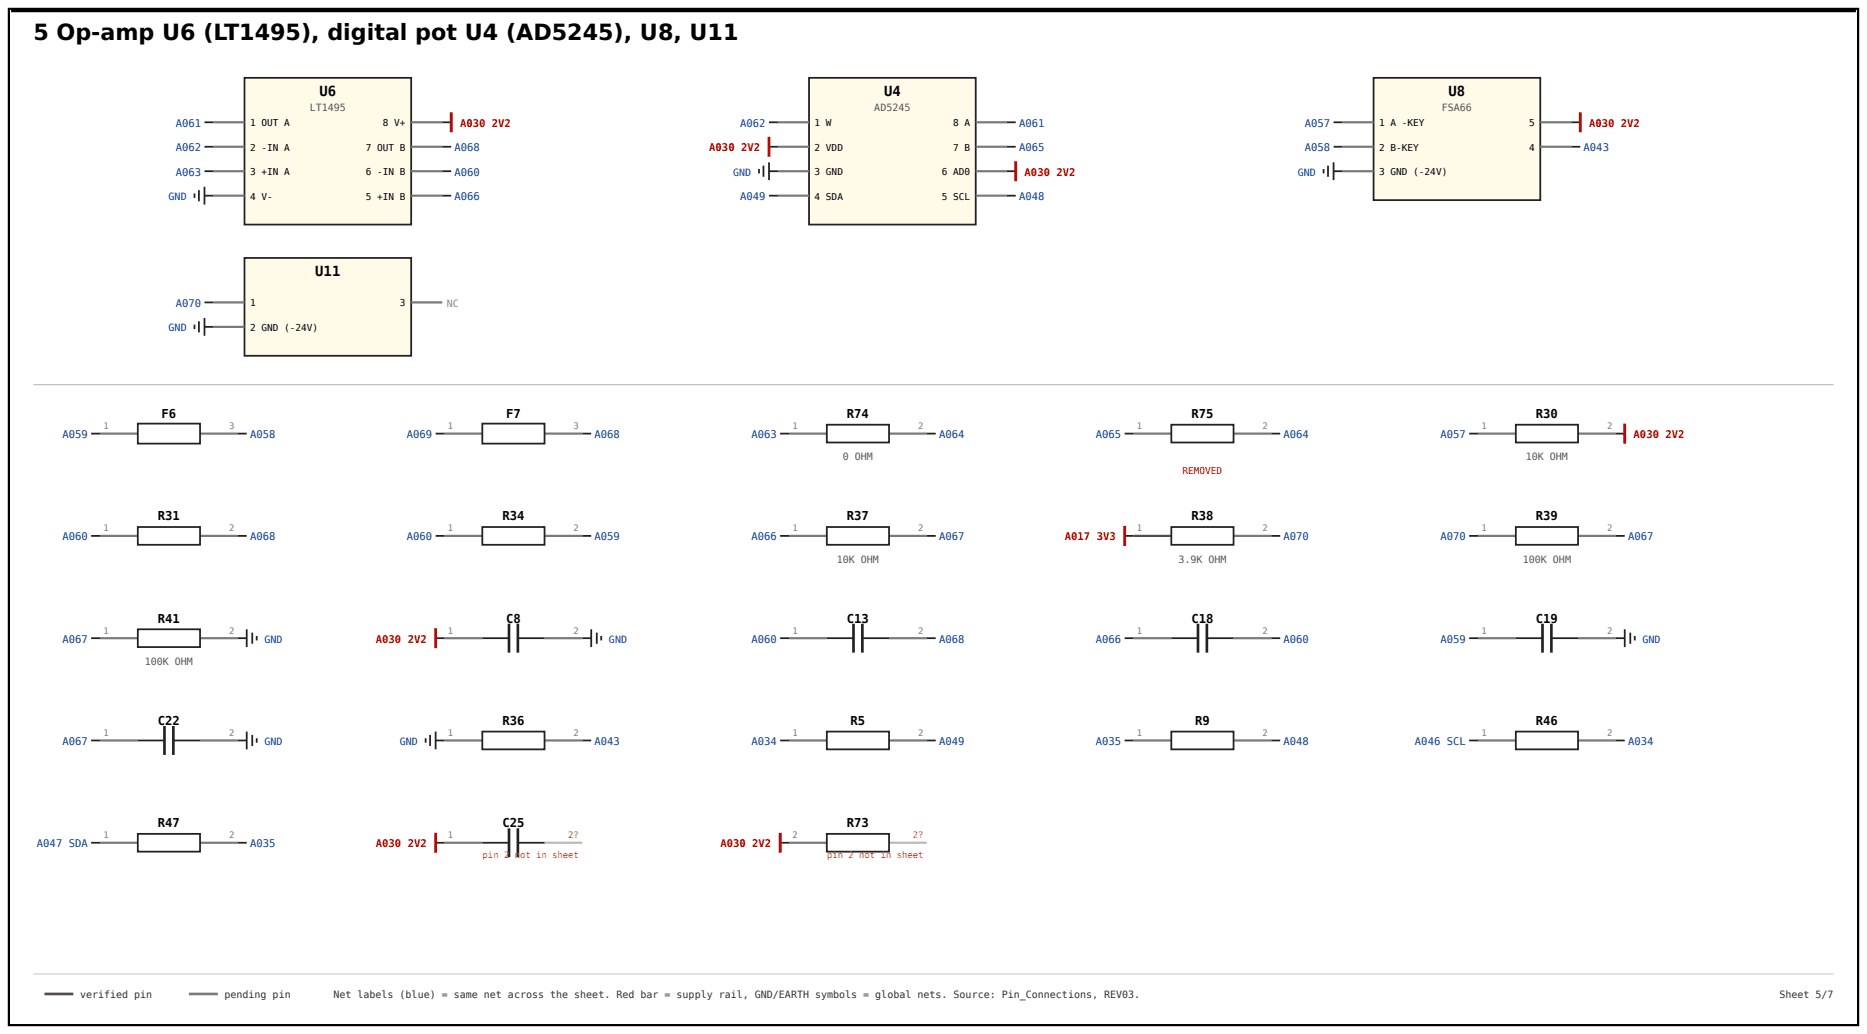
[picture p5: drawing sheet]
<svg xmlns="http://www.w3.org/2000/svg" width="444mm" height="246mm" viewBox="0 0 444 246" stroke-linecap="round" stroke-linejoin="round" font-family="sans-serif">
<defs><g id="words">
<text font-size="5.3" x="7.9" y="9.5">5 Op-amp U6 (LT1495), digital pot U4 (AD5245), U8, U11</text>
<g font-size="3.3">
<text x="76.1" y="22.8">U6</text>
<text x="210.5" y="22.8">U4</text>
<text x="344.9" y="22.8">U8</text>
<text x="75.1" y="65.6">U11</text>
</g>
<g font-size="2.9">
<text x="38.5" y="99.5">F6</text>
<text x="120.5" y="99.5">F7</text>
<text x="201.6" y="99.5">R74</text>
<text x="283.7" y="99.5">R75</text>
<text x="365.7" y="99.5">R30</text>
<text x="37.6" y="123.8">R31</text>
<text x="119.6" y="123.8">R34</text>
<text x="201.6" y="123.8">R37</text>
<text x="283.7" y="123.8">R38</text>
<text x="365.7" y="123.8">R39</text>
<text x="37.6" y="148.2">R41</text>
<text x="120.5" y="148.2">C8</text>
<text x="201.6" y="148.2">C13</text>
<text x="283.7" y="148.2">C18</text>
<text x="365.7" y="148.2">C19</text>
<text x="37.6" y="172.5">C22</text>
<text x="119.6" y="172.5">R36</text>
<text x="202.5" y="172.5">R5</text>
<text x="284.5" y="172.5">R9</text>
<text x="365.7" y="172.5">R46</text>
<text x="37.6" y="196.9">R47</text>
<text x="119.6" y="196.9">C25</text>
<text x="201.6" y="196.9">R73</text>
</g>
<g font-size="2.5" fill="#0b3d91">
<text x="41.8" y="30.2">A061</text>
<text x="41.8" y="36">A062</text>
<text x="108.2" y="36">A068</text>
<text x="176.2" y="30.2">A062</text>
<text x="242.6" y="30.2">A061</text>
<text x="242.6" y="36">A065</text>
<text x="310.7" y="30.2">A057</text>
<text x="310.7" y="36">A058</text>
<text x="377" y="36">A043</text>
<text x="41.8" y="41.8">A063</text>
<text x="108.2" y="41.8">A060</text>
<text x="108.2" y="47.6">A066</text>
<text x="176.2" y="47.6">A049</text>
<text x="242.6" y="47.6">A048</text>
<text x="41.8" y="73">A070</text>
<text x="14.8" y="104.2">A059</text>
<text x="59.5" y="104.2">A058</text>
<text x="96.9" y="104.2">A069</text>
<text x="141.6" y="104.2">A068</text>
<text x="178.9" y="104.2">A063</text>
<text x="223.6" y="104.2">A064</text>
<text x="260.9" y="104.2">A065</text>
<text x="305.6" y="104.2">A064</text>
<text x="342.9" y="104.2">A057</text>
<text x="14.8" y="128.6">A060</text>
<text x="59.5" y="128.6">A068</text>
<text x="96.9" y="128.6">A060</text>
<text x="141.6" y="128.6">A059</text>
<text x="178.9" y="128.6">A066</text>
<text x="223.6" y="128.6">A067</text>
<text x="305.6" y="128.6">A070</text>
<text x="342.9" y="128.6">A070</text>
<text x="387.6" y="128.6">A067</text>
<text x="14.8" y="152.9">A067</text>
<text x="178.9" y="152.9">A060</text>
<text x="223.6" y="152.9">A068</text>
<text x="260.9" y="152.9">A066</text>
<text x="305.6" y="152.9">A060</text>
<text x="342.9" y="152.9">A059</text>
<text x="14.8" y="177.3">A067</text>
<text x="141.6" y="177.3">A043</text>
<text x="178.9" y="177.3">A034</text>
<text x="223.6" y="177.3">A049</text>
<text x="260.9" y="177.3">A035</text>
<text x="305.6" y="177.3">A048</text>
<text x="336.9" y="177.3">A046 SCL</text>
<text x="387.6" y="177.3">A034</text>
<text x="8.8" y="201.6">A047 SDA</text>
<text x="59.5" y="201.6">A035</text>
</g>
<g font-size="2.5" fill="#b30000">
<text x="109.5" y="30.2">A030 2V2</text>
<text x="168.9" y="36">A030 2V2</text>
<text x="378.4" y="30.2">A030 2V2</text>
<text x="243.9" y="41.8">A030 2V2</text>
<text x="388.9" y="104.2">A030 2V2</text>
<text x="253.5" y="128.6">A017 3V3</text>
<text x="89.5" y="152.9">A030 2V2</text>
<text x="89.5" y="201.6">A030 2V2</text>
<text x="171.5" y="201.6">A030 2V2</text>
</g>
<g font-size="2.4" fill="#555">
<text x="73.8" y="26.5">LT1495</text>
<text x="208.2" y="26.5">AD5245</text>
<text x="343.3" y="26.5">FSA66</text>
<text x="200.7" y="109.5">0 OHM</text>
<text x="363.3" y="109.5">10K OHM</text>
<text x="199.2" y="133.9">10K OHM</text>
<text x="280.5" y="133.9">3.9K OHM</text>
<text x="362.6" y="133.9">100K OHM</text>
<text x="34.5" y="158.2">100K OHM</text>
</g>
<g font-size="2.4" fill="#0b3d91">
<text x="174.6" y="41.8">GND</text>
<text x="309" y="41.8">GND</text>
<text x="40.1" y="47.6">GND</text>
<text x="40.1" y="78.8">GND</text>
<text x="63" y="152.9">GND</text>
<text x="145" y="152.9">GND</text>
<text x="391.1" y="152.9">GND</text>
<text x="63" y="177.3">GND</text>
<text x="95.2" y="177.3">GND</text>
</g>
<text font-size="2.4" fill="#888" x="106.4" y="73">NC</text>
<g font-size="2.4" fill="#333">
<text x="19" y="237.6">verified pin</text>
<text x="53.4" y="237.6">pending pin</text>
<text x="79.4" y="237.6">Net labels (blue) = same net across the sheet. Red bar = supply rail, GND/EARTH symbols = global nets. Source: Pin_Connections, REV03.</text>
<text x="423.7" y="237.6">Sheet 5/7</text>
</g>
<g font-size="2.2">
<text x="59.5" y="30">1 OUT A</text>
<text x="59.5" y="35.9">2 -IN A</text>
<text x="87.1" y="35.9">7 OUT B</text>
<text x="91.2" y="30">8 V+</text>
<text x="193.9" y="30">1 W</text>
<text x="193.9" y="35.9">2 VDD</text>
<text x="226.9" y="30">8 A</text>
<text x="226.9" y="35.9">7 B</text>
<text x="328.3" y="30">1 A -KEY</text>
<text x="328.3" y="35.9">2 B-KEY</text>
<text x="364" y="30">5</text>
<text x="364" y="35.9">4</text>
<text x="59.5" y="41.7">3 +IN A</text>
<text x="87.1" y="41.7">6 -IN B</text>
<text x="193.9" y="41.7">3 GND</text>
<text x="224.2" y="41.7">6 AD0</text>
<text x="328.3" y="41.7">3 GND (-24V)</text>
<text x="59.5" y="47.5">4 V-</text>
<text x="87.1" y="47.5">5 +IN B</text>
<text x="193.9" y="47.5">4 SDA</text>
<text x="224.2" y="47.5">5 SCL</text>
<text x="59.5" y="72.9">1</text>
<text x="95.2" y="72.9">3</text>
<text x="59.5" y="78.7">2 GND (-24V)</text>
</g>
<text font-size="2.2" fill="#b30000" x="281.5" y="112.7">REMOVED</text>
<g font-size="2.1" fill="#777">
<text x="24.6" y="102.1">1</text>
<text x="54.6" y="102.1">3</text>
<text x="106.6" y="102.1">1</text>
<text x="136.6" y="102.1">3</text>
<text x="188.6" y="102.1">1</text>
<text x="218.6" y="102.1">2</text>
<text x="270.7" y="102.1">1</text>
<text x="300.6" y="102.1">2</text>
<text x="352.7" y="102.1">1</text>
<text x="382.6" y="102.1">2</text>
<text x="24.6" y="126.5">1</text>
<text x="54.6" y="126.5">2</text>
<text x="106.6" y="126.5">1</text>
<text x="136.6" y="126.5">2</text>
<text x="188.6" y="126.5">1</text>
<text x="218.6" y="126.5">2</text>
<text x="270.7" y="126.5">1</text>
<text x="300.6" y="126.5">2</text>
<text x="352.7" y="126.5">1</text>
<text x="382.6" y="126.5">2</text>
<text x="24.6" y="150.8">1</text>
<text x="54.6" y="150.8">2</text>
<text x="106.6" y="150.8">1</text>
<text x="136.6" y="150.8">2</text>
<text x="188.6" y="150.8">1</text>
<text x="218.6" y="150.8">2</text>
<text x="270.7" y="150.8">1</text>
<text x="300.6" y="150.8">2</text>
<text x="352.7" y="150.8">1</text>
<text x="382.6" y="150.8">2</text>
<text x="24.6" y="175.2">1</text>
<text x="54.6" y="175.2">2</text>
<text x="106.6" y="175.2">1</text>
<text x="136.6" y="175.2">2</text>
<text x="188.6" y="175.2">1</text>
<text x="218.6" y="175.2">2</text>
<text x="270.7" y="175.2">1</text>
<text x="300.6" y="175.2">2</text>
<text x="352.7" y="175.2">1</text>
<text x="382.6" y="175.2">2</text>
<text x="24.6" y="199.5">1</text>
<text x="54.6" y="199.5">2</text>
<text x="106.6" y="199.5">1</text>
<text x="188.6" y="199.5">2</text>
</g>
<g font-size="2.1" fill="#b36b00">
<text x="135.3" y="199.5">2?</text>
<text x="217.3" y="199.5">2?</text>
<text x="114.9" y="204.3">pin 2 not in sheet</text>
<text x="196.9" y="204.3">pin 2 not in sheet</text>
</g>
</g></defs>
<path d="M2.1 2.1h440.3v241.8h-440.3z" fill="none" stroke="#000" stroke-width=".53"/>
<path d="M58.2 18.5h39.7v34.9h-39.7z" fill="#fffbe8" stroke="#222" stroke-width=".42"/>
<path d="M50.8 29.1h7.4M50.8 34.9h7.4M97.9 29.1h7.4M97.9 34.9h7.4M50.8 40.7h7.4M50.8 46.6h7.4M97.9 40.7h7.4M97.9 46.6h7.4" fill="none" stroke="#7a7a7a" stroke-width=".53"/>
<path d="M48.7 29.1h2.1M48.7 34.9h2.1M105.3 29.1h2.1M105.3 34.9h2.1M46.3 46v1.1M47.4 45.2v2.7M48.7 40.7h2.1M48.7 46.6h2.1M48.7 44.4v4.3M105.3 40.7h2.1M105.3 46.6h2.1" fill="none" stroke="#222" stroke-width=".42"/>
<path d="M107.4 26.7v4.8" fill="none" stroke="#b30000" stroke-width=".69" stroke-linecap="butt"/>
<path d="M192.6 18.5h39.7v34.9h-39.7z" fill="#fffbe8" stroke="#222" stroke-width=".42"/>
<path d="M185.2 29.1h7.4M185.2 34.9h7.4M232.3 29.1h7.4M232.3 34.9h7.4M185.2 40.7h7.4M185.2 46.6h7.4M232.3 40.7h7.4M232.3 46.6h7.4" fill="none" stroke="#7a7a7a" stroke-width=".53"/>
<path d="M181.8 39.4v2.7M183.1 29.1h2.1M183.1 34.9h2.1M183.1 38.6v4.3M239.7 29.1h2.1M239.7 34.9h2.1M180.7 40.2v1.1M183.1 40.7h2.1M183.1 46.6h2.1M239.7 40.7h2.1M239.7 46.6h2.1" fill="none" stroke="#222" stroke-width=".42"/>
<path d="M183.1 32.5v4.8M241.8 38.4v4.7" fill="none" stroke="#b30000" stroke-width=".69" stroke-linecap="butt"/>
<path d="M327 18.5h39.7v29.1h-39.7z" fill="#fffbe8" stroke="#222" stroke-width=".42"/>
<path d="M319.6 29.1h7.4M319.6 34.9h7.4M366.7 29.1h7.4M366.7 34.9h7.4M319.6 40.7h7.4" fill="none" stroke="#7a7a7a" stroke-width=".53"/>
<path d="M316.2 39.4v2.7M317.5 29.1h2.1M317.5 34.9h2.1M317.5 38.6v4.3M374.1 29.1h2.1M374.1 34.9h2.1M315.1 40.2v1.1M317.5 40.7h2.1" fill="none" stroke="#222" stroke-width=".42"/>
<path d="M376.2 26.7v4.8" fill="none" stroke="#b30000" stroke-width=".69" stroke-linecap="butt"/>
<path d="M58.2 61.4h39.7v23.3h-39.7z" fill="#fffbe8" stroke="#222" stroke-width=".42"/>
<path d="M50.8 72h7.4M50.8 77.8h7.4M97.9 72h7.4M23.8 103.2h9M47.6 103.2h9" fill="none" stroke="#7a7a7a" stroke-width=".53"/>
<path d="M46.3 77.3v1M47.4 76.5v2.6M48.7 72h2.1M48.7 77.8h2.1M48.7 75.7v4.2" fill="none" stroke="#222" stroke-width=".42"/>
<path d="M7.9 91.5h428.7" fill="none" stroke="#bbb" stroke-width=".26"/>
<path d="M32.8 100.8h14.8v4.8h-14.8z" fill="#fff" stroke="#222" stroke-width=".42"/>
<path d="M21.7 103.2h2.1M56.6 103.2h2.1" fill="none" stroke="#222" stroke-width=".42"/>
<path d="M105.8 103.2h9M129.6 103.2h9" fill="none" stroke="#7a7a7a" stroke-width=".53"/>
<path d="M114.8 100.8h14.8v4.8h-14.8z" fill="#fff" stroke="#222" stroke-width=".42"/>
<path d="M103.7 103.2h2.1M138.6 103.2h2.2" fill="none" stroke="#222" stroke-width=".42"/>
<path d="M187.9 103.2h8.9M211.7 103.2h9" fill="none" stroke="#7a7a7a" stroke-width=".53"/>
<path d="M196.8 101.1h14.9v4.2h-14.9z" fill="#fff" stroke="#222" stroke-width=".42"/>
<path d="M185.7 103.2h2.2M220.7 103.2h2.1" fill="none" stroke="#222" stroke-width=".42"/>
<path d="M269.9 103.2h9M293.7 103.2h9" fill="none" stroke="#7a7a7a" stroke-width=".53"/>
<path d="M278.9 101.1h14.8v4.2h-14.8z" fill="#fff" stroke="#222" stroke-width=".42"/>
<path d="M267.8 103.2h2.1M302.7 103.2h2.1" fill="none" stroke="#222" stroke-width=".42"/>
<path d="M351.9 103.2h9M375.7 103.2h9" fill="none" stroke="#7a7a7a" stroke-width=".53"/>
<path d="M360.9 101.1h14.8v4.2h-14.8z" fill="#fff" stroke="#222" stroke-width=".42"/>
<path d="M349.8 103.2h2.1M384.7 103.2h2.1" fill="none" stroke="#222" stroke-width=".42"/>
<path d="M386.8 100.8v4.8" fill="none" stroke="#b30000" stroke-width=".69" stroke-linecap="butt"/>
<path d="M23.8 127.5h9M47.6 127.5h9" fill="none" stroke="#7a7a7a" stroke-width=".53"/>
<path d="M32.8 125.4h14.8v4.2h-14.8z" fill="#fff" stroke="#222" stroke-width=".42"/>
<path d="M21.7 127.5h2.1M56.6 127.5h2.1" fill="none" stroke="#222" stroke-width=".42"/>
<path d="M105.8 127.5h9M129.6 127.5h9" fill="none" stroke="#7a7a7a" stroke-width=".53"/>
<path d="M114.8 125.4h14.8v4.2h-14.8z" fill="#fff" stroke="#222" stroke-width=".42"/>
<path d="M103.7 127.5h2.1M138.6 127.5h2.2" fill="none" stroke="#222" stroke-width=".42"/>
<path d="M187.9 127.5h8.9M211.7 127.5h9" fill="none" stroke="#7a7a7a" stroke-width=".53"/>
<path d="M196.8 125.4h14.9v4.2h-14.9z" fill="#fff" stroke="#222" stroke-width=".42"/>
<path d="M185.7 127.5h2.2M220.7 127.5h2.1" fill="none" stroke="#222" stroke-width=".42"/>
<path d="M269.9 127.5h9" fill="none" stroke="#1a8f3c" stroke-width=".53"/>
<path d="M293.7 127.5h9" fill="none" stroke="#7a7a7a" stroke-width=".53"/>
<path d="M278.9 125.4h14.8v4.2h-14.8z" fill="#fff" stroke="#222" stroke-width=".42"/>
<path d="M267.8 127.5h2.1M302.7 127.5h2.1" fill="none" stroke="#222" stroke-width=".42"/>
<path d="M267.8 125.1v4.8" fill="none" stroke="#b30000" stroke-width=".69" stroke-linecap="butt"/>
<path d="M351.9 127.5h9M375.7 127.5h9" fill="none" stroke="#7a7a7a" stroke-width=".53"/>
<path d="M360.9 125.4h14.8v4.2h-14.8z" fill="#fff" stroke="#222" stroke-width=".42"/>
<path d="M349.8 127.5h2.1M384.7 127.5h2.1" fill="none" stroke="#222" stroke-width=".42"/>
<path d="M23.8 151.9h9M47.6 151.9h9" fill="none" stroke="#7a7a7a" stroke-width=".53"/>
<path d="M32.8 149.8h14.8v4.2h-14.8z" fill="#fff" stroke="#222" stroke-width=".42"/>
<g fill="none" stroke="#222" stroke-width=".42">
<path d="M21.7 151.9h2.1M56.6 151.9h2.1M58.7 149.8v4.2M60.1 150.5v2.7M61.1 151.3v1.1M103.7 151.9h2.1M114.8 151.9h6.4M123.3 151.9h6.3M138.6 151.9h2.2M140.8 149.8v4.2M142.1 150.5v2.7M143.1 151.3v1.1"/>
<path d="M185.7 151.9h2.2M196.8 151.9h6.4M205.3 151.9h6.4M220.7 151.9h2.1M267.8 151.9h2.1M278.9 151.9h6.3M287.3 151.9h6.4M302.7 151.9h2.1M349.8 151.9h2.1M360.9 151.9h6.3M369.4 151.9h6.3M384.7 151.9h2.1"/>
<path d="M386.8 149.8v4.2M388.1 150.5v2.7M389.2 151.3v1.1M21.7 176.2h2.1M32.8 176.2h6.4M41.3 176.2h6.3M56.6 176.2h2.1M58.7 174.1v4.2M60.1 174.9v2.6M61.1 175.7v1"/>
</g>
<path d="M105.8 151.9h9M129.6 151.9h9M187.9 151.9h8.9M211.7 151.9h9M269.9 151.9h9M293.7 151.9h9M351.9 151.9h9M375.7 151.9h9M23.8 176.2h9M47.6 176.2h9M105.8 176.2h9M129.6 176.2h9" fill="none" stroke="#7a7a7a" stroke-width=".53"/>
<path d="M121.2 148.4v6.9M123.3 148.4v6.9M203.2 148.4v6.9M205.3 148.4v6.9M285.2 148.4v6.9M287.3 148.4v6.9M367.2 148.4v6.9M369.4 148.4v6.9M39.2 172.8v6.9M41.3 172.8v6.9" fill="none" stroke="#222" stroke-width=".63" stroke-linecap="butt"/>
<path d="M103.7 149.5v4.8" fill="none" stroke="#b30000" stroke-width=".69" stroke-linecap="butt"/>
<path d="M114.8 174.1h14.8v4.2h-14.8z" fill="#fff" stroke="#222" stroke-width=".42"/>
<path d="M101.3 175.7v1M102.4 174.9v2.6M103.7 176.2h2.1M103.7 174.1v4.2M138.6 176.2h2.2" fill="none" stroke="#222" stroke-width=".42"/>
<path d="M187.9 176.2h8.9M211.7 176.2h9" fill="none" stroke="#7a7a7a" stroke-width=".53"/>
<path d="M196.8 174.1h14.9v4.2h-14.9z" fill="#fff" stroke="#222" stroke-width=".42"/>
<path d="M185.7 176.2h2.2M220.7 176.2h2.1" fill="none" stroke="#222" stroke-width=".42"/>
<path d="M269.9 176.2h9M293.7 176.2h9" fill="none" stroke="#7a7a7a" stroke-width=".53"/>
<path d="M278.9 174.1h14.8v4.2h-14.8z" fill="#fff" stroke="#222" stroke-width=".42"/>
<path d="M267.8 176.2h2.1M302.7 176.2h2.1" fill="none" stroke="#222" stroke-width=".42"/>
<path d="M351.9 176.2h9M375.7 176.2h9" fill="none" stroke="#7a7a7a" stroke-width=".53"/>
<path d="M360.9 174.1h14.8v4.2h-14.8z" fill="#fff" stroke="#222" stroke-width=".42"/>
<path d="M349.8 176.2h2.1M384.7 176.2h2.1" fill="none" stroke="#222" stroke-width=".42"/>
<path d="M23.8 200.6h9M47.6 200.6h9" fill="none" stroke="#7a7a7a" stroke-width=".53"/>
<path d="M32.8 198.4h14.8v4.3h-14.8z" fill="#fff" stroke="#222" stroke-width=".42"/>
<path d="M21.7 200.6h2.1M56.6 200.6h2.1M103.7 200.6h2.1M114.8 200.6h6.4M123.3 200.6h6.3" fill="none" stroke="#222" stroke-width=".42"/>
<path d="M105.8 200.6h9M187.9 200.6h8.9" fill="none" stroke="#7a7a7a" stroke-width=".53"/>
<path d="M129.6 200.6h9M211.7 200.6h9" fill="none" stroke="#bbb" stroke-width=".53"/>
<path d="M121.2 197.1v6.9M123.3 197.1v6.9" fill="none" stroke="#222" stroke-width=".63" stroke-linecap="butt"/>
<path d="M103.7 198.2v4.7" fill="none" stroke="#b30000" stroke-width=".69" stroke-linecap="butt"/>
<path d="M196.8 198.4h14.9v4.3h-14.9z" fill="#fff" stroke="#222" stroke-width=".42"/>
<path d="M185.7 200.6h2.2" fill="none" stroke="#222" stroke-width=".42"/>
<path d="M185.7 198.2v4.7" fill="none" stroke="#b30000" stroke-width=".69" stroke-linecap="butt"/>
<path d="M7.9 231.8h428.7" fill="none" stroke="#ccc" stroke-width=".26"/>
<path d="M10.6 236.5h6.9" fill="none" stroke="#1a8f3c" stroke-width=".63" stroke-linecap="butt"/>
<path d="M45 236.5h6.9" fill="none" stroke="#7a7a7a" stroke-width=".63" stroke-linecap="butt"/>
<path d="M2.6 2.6h439.3" fill="none" stroke="#000" stroke-width=".53"/>
<use href="#words"/>
</svg>
